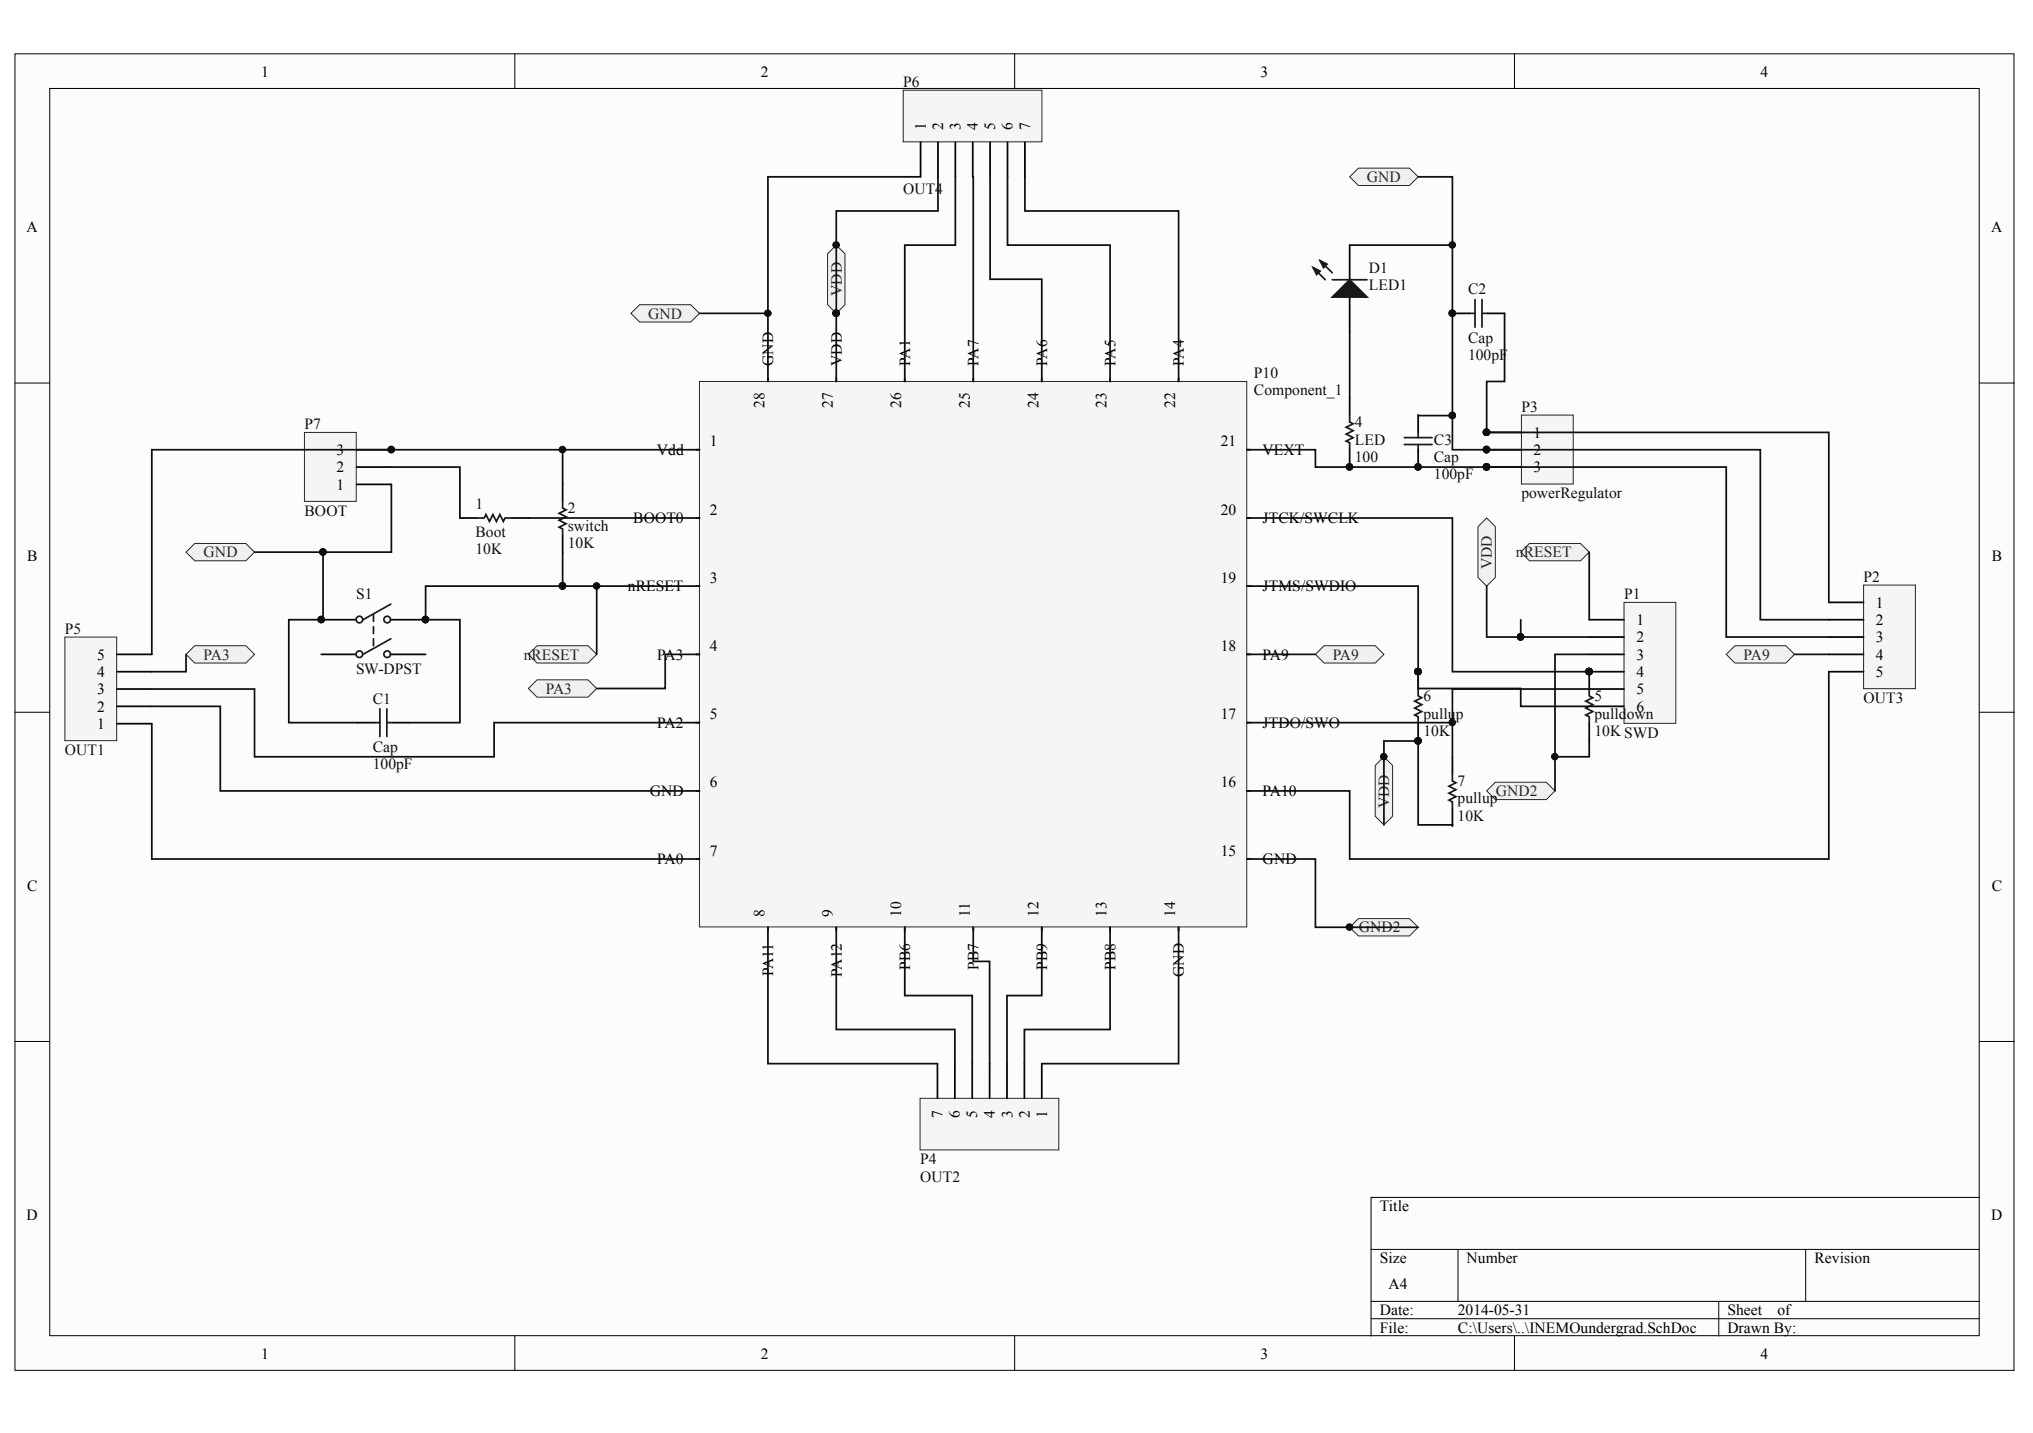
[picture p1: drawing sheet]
<svg xmlns="http://www.w3.org/2000/svg" width="287mm" height="202mm" viewBox="0 0 287 202" stroke-linecap="round" stroke-linejoin="round" font-family="sans-serif">
<defs><g id="words">
<g font-size="2.2">
<text x="36.8" y="10.8">1</text>
<text x="107.3" y="10.8">2</text>
<text x="177.8" y="10.8">3</text>
<text x="248.4" y="10.8">4</text>
<text x="130.6" y="18.4" transform="rotate(-90 130.6 18.4)">1</text>
<text x="133.1" y="18.4" transform="rotate(-90 133.1 18.4)">2</text>
<text x="135.5" y="18.4" transform="rotate(-90 135.5 18.4)">3</text>
<text x="138" y="18.4" transform="rotate(-90 138 18.4)">4</text>
<text x="140.4" y="18.4" transform="rotate(-90 140.4 18.4)">5</text>
<text x="142.9" y="18.4" transform="rotate(-90 142.9 18.4)">6</text>
<text x="145.3" y="18.4" transform="rotate(-90 145.3 18.4)">7</text>
<text x="3.8" y="32.8">A</text>
<text x="280.9" y="32.8">A</text>
<text x="109.1" y="51.6" transform="rotate(-90 109.1 51.6)">GND</text>
<text x="118.7" y="51.6" transform="rotate(-90 118.7 51.6)">VDD</text>
<text x="128.4" y="51.6" transform="rotate(-90 128.4 51.6)">PA1</text>
<text x="138" y="51.6" transform="rotate(-90 138 51.6)">PA7</text>
<text x="147.7" y="51.6" transform="rotate(-90 147.7 51.6)">PA6</text>
<text x="157.3" y="51.6" transform="rotate(-90 157.3 51.6)">PA5</text>
<text x="167" y="51.6" transform="rotate(-90 167 51.6)">PA4</text>
<text x="107.8" y="57.5" transform="rotate(-90 107.8 57.5)">28</text>
<text x="117.5" y="57.5" transform="rotate(-90 117.5 57.5)">27</text>
<text x="127.1" y="57.5" transform="rotate(-90 127.1 57.5)">26</text>
<text x="136.8" y="57.5" transform="rotate(-90 136.8 57.5)">25</text>
<text x="146.5" y="57.5" transform="rotate(-90 146.5 57.5)">24</text>
<text x="156.1" y="57.5" transform="rotate(-90 156.1 57.5)">23</text>
<text x="165.8" y="57.5" transform="rotate(-90 165.8 57.5)">22</text>
<text x="47.5" y="64.2">3</text>
<text x="92.7" y="64.2">Vdd</text>
<text x="100.2" y="63">1</text>
<text x="172.2" y="63">21</text>
<text x="178.1" y="64.2">VEXT</text>
<text x="216.4" y="61.7">1</text>
<text x="216.4" y="64.2">2</text>
<text x="47.5" y="69.1">1</text>
<text x="47.5" y="66.6">2</text>
<text x="216.4" y="66.6">3</text>
<text x="89.3" y="73.8">BOOT0</text>
<text x="100.2" y="72.6">2</text>
<text x="172.2" y="72.6">20</text>
<text x="178.1" y="73.8">JTCK/SWCLK</text>
<text x="3.8" y="79.2">B</text>
<text x="88.6" y="83.4">nRESET</text>
<text x="100.2" y="82.2">3</text>
<text x="172.2" y="82.2">19</text>
<text x="178.1" y="83.4">JTMS/SWDIO</text>
<text x="281" y="79.2">B</text>
<text x="230.8" y="88.2">1</text>
<text x="264.6" y="85.7">1</text>
<text x="264.6" y="88.2">2</text>
<text x="13.7" y="95.5">4</text>
<text x="13.7" y="93">5</text>
<text x="92.7" y="93">PA3</text>
<text x="100.2" y="91.8">4</text>
<text x="172.2" y="91.8">18</text>
<text x="178.1" y="93">PA9</text>
<text x="230.8" y="90.6">2</text>
<text x="230.8" y="93">3</text>
<text x="230.8" y="95.5">4</text>
<text x="264.6" y="90.6">3</text>
<text x="264.6" y="93">4</text>
<text x="264.6" y="95.5">5</text>
<text x="13.7" y="100.4">2</text>
<text x="13.7" y="97.9">3</text>
<text x="100.2" y="101.4">5</text>
<text x="172.2" y="101.4">17</text>
<text x="230.8" y="97.9">5</text>
<text x="230.8" y="100.4">6</text>
<text x="13.7" y="102.8">1</text>
<text x="92.7" y="102.7">PA2</text>
<text x="178.1" y="102.7">JTDO/SWO</text>
<text x="91.7" y="112.3">GND</text>
<text x="100.2" y="111.1">6</text>
<text x="172.2" y="111.1">16</text>
<text x="178.1" y="112.3">PA10</text>
<text x="3.8" y="125.7">C</text>
<text x="92.7" y="121.9">PA0</text>
<text x="100.2" y="120.7">7</text>
<text x="172.2" y="120.7">15</text>
<text x="178.1" y="121.9">GND</text>
<text x="281" y="125.7">C</text>
<text x="107.8" y="129.3" transform="rotate(-90 107.8 129.3)">8</text>
<text x="117.5" y="129.3" transform="rotate(-90 117.5 129.3)">9</text>
<text x="127.1" y="129.3" transform="rotate(-90 127.1 129.3)">10</text>
<text x="136.8" y="129.3" transform="rotate(-90 136.8 129.3)">11</text>
<text x="146.5" y="129.3" transform="rotate(-90 146.5 129.3)">12</text>
<text x="156.1" y="129.3" transform="rotate(-90 156.1 129.3)">13</text>
<text x="165.8" y="129.3" transform="rotate(-90 165.8 129.3)">14</text>
<text x="109.1" y="137.7" transform="rotate(-90 109.1 137.7)">PA11</text>
<text x="118.7" y="137.8" transform="rotate(-90 118.7 137.8)">PA12</text>
<text x="128.4" y="136.8" transform="rotate(-90 128.4 136.8)">PB6</text>
<text x="138" y="136.8" transform="rotate(-90 138 136.8)">P</text>
<text x="138" y="135.6" transform="rotate(-90 138 135.6)">B7</text>
<text x="147.7" y="136.8" transform="rotate(-90 147.7 136.8)">PB9</text>
<text x="157.3" y="136.8" transform="rotate(-90 157.3 136.8)">PB8</text>
<text x="167" y="137.8" transform="rotate(-90 167 137.8)">GND</text>
<text x="133" y="157.7" transform="rotate(-90 133 157.7)">7</text>
<text x="135.4" y="157.7" transform="rotate(-90 135.4 157.7)">6</text>
<text x="137.9" y="157.7" transform="rotate(-90 137.9 157.7)">5</text>
<text x="140.4" y="157.7" transform="rotate(-90 140.4 157.7)">4</text>
<text x="142.8" y="157.7" transform="rotate(-90 142.8 157.7)">3</text>
<text x="145.3" y="157.7" transform="rotate(-90 145.3 157.7)">2</text>
<text x="147.7" y="157.7" transform="rotate(-90 147.7 157.7)">1</text>
<text x="3.8" y="172.1">D</text>
<text x="194.6" y="170.9">Title</text>
<text x="280.9" y="172.1">D</text>
<text x="194.6" y="178.2">Size</text>
<text x="206.9" y="178.2">Number</text>
<text x="256" y="178.2">Revision</text>
<text x="194.6" y="185.5">Date:</text>
<text x="195.9" y="181.9">A4</text>
<text x="205.7" y="185.5">2014-05-31</text>
<text x="243.7" y="185.5">Sheet</text>
<text x="250.8" y="185.5">of</text>
<text x="36.8" y="191.7">1</text>
<text x="107.3" y="191.7">2</text>
<text x="177.8" y="191.7">3</text>
<text x="194.6" y="188">File:</text>
<text x="205.7" y="188">C:\Users\..\INEMOundergrad.SchDoc</text>
<text x="243.7" y="188">Drawn By:</text>
<text x="248.4" y="191.7">4</text>
</g>
<g font-size="2.2" fill="#0e0e0e">
<text x="127.4" y="12.2">P6</text>
<text x="127.4" y="27.4">OUT4</text>
<text x="193.1" y="38.5">D1</text>
<text x="193.1" y="40.9">LED1</text>
<text x="207.1" y="41.5">C2</text>
<text x="176.9" y="53.3">P10</text>
<text x="207.1" y="50.8">100pF</text>
<text x="207.1" y="48.4">Cap</text>
<text x="176.9" y="55.8">Component_1</text>
<text x="214.6" y="58.1">P3</text>
<text x="43" y="60.5">P7</text>
<text x="191.1" y="65.2">100</text>
<text x="191.1" y="60.3">4</text>
<text x="191.1" y="62.7">LED</text>
<text x="202.3" y="62.7">C3</text>
<text x="202.3" y="65.2">Cap</text>
<text x="67.1" y="71.9">1</text>
<text x="202.3" y="67.6">100pF</text>
<text x="214.6" y="70.3">powerRegulator</text>
<text x="43" y="72.7">BOOT</text>
<text x="67.1" y="75.8">Boot</text>
<text x="80.1" y="77.3">10K</text>
<text x="80.1" y="72.4">2</text>
<text x="80.1" y="74.9">switch</text>
<text x="67.1" y="78.2">10K</text>
<text x="262.9" y="82.1">P2</text>
<text x="9.2" y="89.4">P5</text>
<text x="50.2" y="84.5">S1</text>
<text x="229.1" y="84.5">P1</text>
<text x="50.2" y="95">SW-DPST</text>
<text x="52.6" y="99.2">C1</text>
<text x="200.8" y="98.9">6</text>
<text x="200.8" y="101.4">pullup</text>
<text x="224.9" y="98.9">5</text>
<text x="224.9" y="101.4">pulldown</text>
<text x="262.9" y="99.2">OUT3</text>
<text x="9.2" y="106.5">OUT1</text>
<text x="52.6" y="106.1">Cap</text>
<text x="200.8" y="103.8">10K</text>
<text x="224.9" y="103.8">10KSWD</text>
<text x="52.6" y="108.5">100pF</text>
<text x="205.6" y="110.9">7</text>
<text x="205.6" y="113.3">pullup</text>
<text x="205.6" y="115.8">10K</text>
<text x="129.8" y="164.2">P4</text>
<text x="129.8" y="166.7">OUT2</text>
</g>
<g font-size="2.2" fill="#262626">
<text x="192.8" y="25.7">GND</text>
<text x="118.7" y="41.7" transform="rotate(-90 118.7 41.7)">VDD</text>
<text x="91.5" y="44.9">GND</text>
<text x="28.7" y="78.6">GND</text>
<text x="210.4" y="80.3" transform="rotate(-90 210.4 80.3)">VDD</text>
<text x="213.9" y="78.6">nRESET</text>
<text x="28.7" y="93">PA3</text>
<text x="73.9" y="93">nRESET</text>
<text x="188" y="93">PA9</text>
<text x="246" y="93">PA9</text>
<text x="77" y="97.9">PA3</text>
<text x="196" y="114" transform="rotate(-90 196 114)">VDD</text>
<text x="211" y="112.3">GND2</text>
<text x="191.7" y="131.5">GND2</text>
</g>
</g></defs>
<g fill="#fcfcfc" stroke="#000" stroke-width=".14">
<path d="M2.1 7.6h282v185.7h-282z"/>
<path d="M7 12.5h272.2v175.9h-272.2z"/>
</g>
<g fill="none" stroke="#000" stroke-width=".14">
<path d="M72.6 7.6v4.9M143.1 7.6v4.9M213.7 7.6v4.9M2.1 54h4.9M279.3 54h4.9M2.1 100.5h4.9M279.3 100.5h4.9M2.1 146.9h4.9M279.3 146.9h4.9M193.4 176.2h85.9M205.7 176.2v7.4M254.7 176.2v7.4"/>
<path d="M279.3 168.9h-85.9v19.6M72.6 188.5v4.9M143.1 188.5v4.9M193.4 183.6h85.9M193.4 186h85.9M213.7 188.5v4.9M242.5 183.6v4.9"/>
</g>
<path d="M98.7 53.8h77.2v77h-77.2z" fill="#f5f5f5" stroke="#262626" stroke-width=".14"/>
<g fill="none" stroke="#000" stroke-width=".25">
<path d="M108.3 53.3v.5M118 53.3v.5M127.6 53.3v.5M137.3 53.3v.5M147 53.3v.5M156.6 53.3v.5M166.3 53.3v.5M98.2 63.4h.5M98.2 73.1h.5M175.9 63.4h.5M175.9 73.1h.5M98.2 82.7h.5"/>
<path d="M98.2 92.3h.5M175.9 82.7h.5M175.9 92.3h.5M98.2 101.9h.5M98.2 111.6h.5M175.9 101.9h.5M175.9 111.6h.5M98.2 121.2h.5M108.3 130.8v.5M118 130.8v.5M127.6 130.8v.5M137.3 130.8v.5"/>
<path d="M147 130.8v.5M156.6 130.8v.5M166.3 130.8v.5M175.9 121.2h.5"/>
</g>
<path d="M42.9 61h7.4v9.7h-7.4z" fill="#f5f5f5" stroke="#262626" stroke-width=".14"/>
<g fill="none" stroke="#000" stroke-width=".25">
<path d="M50.3 68.3h4.9M50.3 65.9h4.9M50.3 63.4h4.9M64.9 73.1h2.4M72.2 73.1h2.5M79.4 68.3v2.4M79.4 75.6v2.4M45.3 87.4h4.9M45.3 92.3h4.9M55.1 87.4h4.9M55.1 92.3h4.9M50.4 101.9h2.5"/>
<path d="M55.3 101.9h2.5"/>
</g>
<g fill="#0e0e0e" stroke="#0e0e0e" stroke-width=".14">
<circle cx="55.2" cy="63.4" r=".47"/>
<circle cx="45.3" cy="87.4" r=".47"/>
<circle cx="60" cy="87.4" r=".47"/>
<circle cx="79.3" cy="82.7" r=".47"/>
<circle cx="79.3" cy="63.4" r=".47"/>
</g>
<g fill="none" stroke="#1c1c1c" stroke-width=".25">
<path d="M67.3 73.1h1l.3-.5 .4 1 .5-1 .5 1 .5-1 .5 1 .3-.5h.9M79.4 70.7v1l.5 .2-1 .5 1 .5-1 .5 1 .5-1 .5 .5 .2v1M52.7 86.7v1M52.7 88.4v1M52.7 90.1v1M53.6 100v3.9M54.6 100v3.9M55.1 90.1l-3.9 2.2M55.1 85.2l-3.9 2.2M52.9 101.9h.7M54.6 101.9h.7"/>
<circle cx="50.7" cy="92.3" r=".47"/>
<circle cx="50.7" cy="87.4" r=".47"/>
<circle cx="54.6" cy="92.3" r=".47"/>
<circle cx="54.6" cy="87.4" r=".47"/>
</g>
<path d="M55.2 65.9h9.7v7.2M74.7 73.1h24M79.4 63.4v4.9M79.4 82.7h19.3" fill="none" stroke="#0e0e0e" stroke-width=".25"/>
<path d="M214.6 58.6h7.3v9.7h-7.3z" fill="#f5f5f5" stroke="#262626" stroke-width=".14"/>
<path d="M190.4 34.6v4.9M190.4 41.9v4.9M190.4 56.1v2.5M200.1 58.6v2.4M204.9 44.2h2.5M209.8 44.2h2.5M190.4 63.4v2.5M200.1 63.4v2.5M209.7 61h4.9M209.7 63.4h4.9M209.7 65.9h4.9" fill="none" stroke="#000" stroke-width=".25"/>
<g fill="#0e0e0e" stroke="#0e0e0e" stroke-width=".14">
<circle cx="209.7" cy="61" r=".47"/>
<circle cx="209.7" cy="63.4" r=".47"/>
<circle cx="209.7" cy="65.9" r=".47"/>
<circle cx="200" cy="65.9" r=".47"/>
<circle cx="204.9" cy="44.2" r=".47"/>
<circle cx="190.4" cy="65.9" r=".47"/>
<circle cx="204.9" cy="34.6" r=".47"/>
</g>
<path d="M190.4 34.6h14.5M190.4 46.8v9.3M212.3 44.2v9.6h-2.6v7.2M175.9 63.4h9.7v2.5h24.1" fill="none" stroke="#0e0e0e" stroke-width=".25"/>
<path d="M185.3 37.8l1.7 1.7M186.2 36.8l1.8 1.7M188 39.5h4.9M190.4 58.6v.9l.5 .3-1 .5 1 .5-1 .4 1 .5-1 .5 .5 .3v.9M207.4 44.2h.7M208.1 42.2v4M209.1 42.2v4M209.1 44.2h.7M198.1 61.7h3.9M198.1 62.7h3.9M200.1 61v.7M200.1 62.7v.7" fill="none" stroke="#1c1c1c" stroke-width=".25"/>
<g fill="#1c1c1c" stroke="#1c1c1c" stroke-width=".25">
<path d="M188 41.9l2.4-2.4 2.5 2.4z"/>
<path d="M186.2 36.8l1 .5-.5 .5z"/>
<path d="M185.3 37.8l.9 .4-.5 .5z"/>
</g>
<path d="M229.1 85h7.3v17h-7.3z" fill="#f5f5f5" stroke="#262626" stroke-width=".14"/>
<path d="M224.2 87.4h4.9M224.2 89.9h4.9M224.2 92.3h4.9M224.2 94.8h4.9M224.2 97.2h4.9M224.2 99.6h4.9" fill="none" stroke="#000" stroke-width=".25"/>
<circle cx="224.2" cy="94.7" r=".47" fill="#0e0e0e" stroke="#0e0e0e" stroke-width=".14"/>
<path d="M116.8 35.8l1.2-1.2 1.2 1.2v7.2l-1.2 1.2-1.2-1.2z" fill-rule="evenodd" fill="#f0f0f0" stroke="#262626" stroke-width=".14"/>
<g fill="#0e0e0e" stroke="#0e0e0e" stroke-width=".14">
<circle cx="118" cy="44.2" r=".47"/>
<circle cx="118" cy="34.6" r=".47"/>
</g>
<path d="M208.5 74.3l1.2-1.2 1.3 1.2v7.2l-1.3 1.2-1.2-1.2z" fill-rule="evenodd" fill="#f0f0f0" stroke="#262626" stroke-width=".14"/>
<path d="M118 44.2v9.6" fill="none" stroke="#0e0e0e" stroke-width=".25"/>
<circle cx="118" cy="44.2" r=".47" fill="#0e0e0e" stroke="#0e0e0e" stroke-width=".14"/>
<path d="M74.5 92.3l1.3-1.2h7.2l1.2 1.2-1.2 1.2h-7.2z" fill-rule="evenodd" fill="#f0f0f0" stroke="#262626" stroke-width=".14"/>
<path d="M84.2 82.7v9.6" fill="none" stroke="#0e0e0e" stroke-width=".25"/>
<circle cx="84.2" cy="82.7" r=".47" fill="#0e0e0e" stroke="#0e0e0e" stroke-width=".14"/>
<path d="M214.5 77.9l1.3-1.2h7.2l1.2 1.2-1.2 1.2h-7.2z" fill-rule="evenodd" fill="#f0f0f0" stroke="#262626" stroke-width=".14"/>
<path d="M224.2 77.9v9.5" fill="none" stroke="#0e0e0e" stroke-width=".25"/>
<g fill="#f0f0f0" stroke="#262626" stroke-width=".14">
<path d="M209.7 111.6l1.3-1.3h7.1l1.3 1.3-1.3 1.2h-7.1z" fill-rule="evenodd"/>
<path d="M190.4 24.9l1.2-1.2h7.2l1.3 1.2-1.3 1.3h-7.2z" fill-rule="evenodd"/>
</g>
<path d="M200.1 24.9h4.8v33.7h-4.8M204.9 58.6v4.8h4.8" fill="none" stroke="#0e0e0e" stroke-width=".25"/>
<g fill="#0e0e0e" stroke="#0e0e0e" stroke-width=".14">
<circle cx="204.9" cy="58.6" r=".47"/>
<circle cx="209.7" cy="63.4" r=".47"/>
</g>
<path d="M26.2 77.9l1.3-1.2h7.2l1.2 1.2-1.2 1.2h-7.2z" fill-rule="evenodd" fill="#f0f0f0" stroke="#262626" stroke-width=".14"/>
<path d="M35.9 77.9h9.7v9.5M55.2 68.3v9.6h-9.6" fill="none" stroke="#0e0e0e" stroke-width=".25"/>
<g fill="#0e0e0e" stroke="#0e0e0e" stroke-width=".14">
<circle cx="45.6" cy="77.9" r=".47"/>
<circle cx="224.2" cy="94.7" r=".47"/>
<circle cx="200" cy="94.7" r=".47"/>
<circle cx="200" cy="104.5" r=".47"/>
</g>
<path d="M200.1 94.8v2.4M224.2 94.8v2.4M200.1 102.1v2.4M204.9 106.8v2.4M204.9 114.1v2.4M224.2 102.1v2.4" fill="none" stroke="#000" stroke-width=".25"/>
<path d="M200.1 97.2v1l.5 .2-1 .5 1 .5-1 .5 1 .5-1 .5 .5 .2v1M224.2 97.2v1l.5 .2-1 .5 1 .5-1 .5 1 .5-1 .5 .5 .2v1M204.9 109.2v1l.5 .2-1 .5 1 .5-1 .5 1 .5-1 .5 .5 .2v1" fill="none" stroke="#1c1c1c" stroke-width=".25"/>
<path d="M262.9 82.5h7.3v14.6h-7.3z" fill="#f5f5f5" stroke="#262626" stroke-width=".14"/>
<path d="M258 85h4.9M258 87.4h4.9M258 89.9h4.9M258 92.3h4.9M258 94.8h4.9" fill="none" stroke="#000" stroke-width=".25"/>
<path d="M258 94.8v26.4h-67.6v-9.6h-14.5" fill="none" stroke="#0e0e0e" stroke-width=".25"/>
<g fill="#f0f0f0" stroke="#262626" stroke-width=".14">
<path d="M185.6 92.3l1.2-1.2h7.2l1.2 1.2-1.2 1.2h-7.2z" fill-rule="evenodd"/>
<path d="M243.5 92.3l1.3-1.2h7.1l1.3 1.2-1.3 1.2h-7.1z" fill-rule="evenodd"/>
</g>
<path d="M209.7 65.9h33.8v24h14.5M209.7 63.4h38.6v24h9.7M209.7 61h48.3v24M175.9 92.3h9.7M253.2 92.3h4.8" fill="none" stroke="#0e0e0e" stroke-width=".25"/>
<g fill="#0e0e0e" stroke="#0e0e0e" stroke-width=".14">
<circle cx="209.7" cy="65.9" r=".47"/>
<circle cx="209.7" cy="63.4" r=".47"/>
<circle cx="209.7" cy="61" r=".47"/>
</g>
<path d="M129.8 154.9h19.6v7.3h-19.6z" fill="#f5f5f5" stroke="#262626" stroke-width=".14"/>
<path d="M132.3 150v4.9M134.7 150v4.9M137.2 150v4.9M139.6 150v4.9M142.1 150v4.9M144.5 150v4.9M147 150v4.9" fill="none" stroke="#000" stroke-width=".25"/>
<path d="M108.3 130.8v19.2h24M118 130.8v14.4h16.7v4.8M127.6 130.8v9.6h9.6v9.6M137.3 130.8v4.8h2.3v14.4M147 130.8v9.6h-4.9v9.6M156.6 130.8v14.4h-12.1v4.8M166.3 130.8v19.2h-19.3" fill="none" stroke="#0e0e0e" stroke-width=".25"/>
<path d="M9.2 89.9h7.3v14.6h-7.3z" fill="#f5f5f5" stroke="#262626" stroke-width=".14"/>
<path d="M16.5 99.6h4.9M16.5 97.2h4.9M16.5 94.8h4.9M16.5 92.3h4.9M16.5 102.1h4.9" fill="none" stroke="#000" stroke-width=".25"/>
<path d="M98.7 63.4h-77.3v28.9M21.4 99.6h9.7v12h67.6M21.4 97.2h14.5v9.6h33.8v-4.9h29M21.4 102.1v19.1h77.3" fill="none" stroke="#0e0e0e" stroke-width=".25"/>
<g fill="#f0f0f0" stroke="#262626" stroke-width=".14">
<path d="M74.5 97.1l1.3-1.2h7.2l1.2 1.2-1.2 1.2h-7.2z" fill-rule="evenodd"/>
<path d="M26.2 92.3l1.3-1.2h7.2l1.2 1.2-1.2 1.2h-7.2z" fill-rule="evenodd"/>
</g>
<path d="M26.2 92.3v2.5h-4.8M98.7 92.3h-4.9v4.8h-9.6" fill="none" stroke="#0e0e0e" stroke-width=".25"/>
<path d="M127.4 12.7h19.6v7.3h-19.6z" fill="#f5f5f5" stroke="#262626" stroke-width=".14"/>
<path d="M129.9 20.1v4.8M132.3 20.1v4.8M134.8 20.1v4.8M137.2 20.1v4.8M139.7 20.1v4.8M142.1 20.1v4.8M144.6 20.1v4.8" fill="none" stroke="#000" stroke-width=".25"/>
<path d="M129.9 24.9h-21.6v28.9M132.3 24.9v4.9h-14.3v14.4M134.8 24.9v9.7h-7.2v19.2M137.2 24.9h.1v28.9M139.7 24.9v14.5h7.3v14.4M142.1 24.9v9.7h14.5v19.2M144.6 24.9v4.9h21.7v24M209.7 82.7v7.2h4.8" fill="none" stroke="#0e0e0e" stroke-width=".25"/>
<g fill="#0e0e0e" stroke="#0e0e0e" stroke-width=".14">
<circle cx="118" cy="44.2" r=".47"/>
<circle cx="214.5" cy="89.8" r=".47"/>
</g>
<path d="M194 108l1.2-1.2 1.3 1.2v7.1l-1.3 1.3-1.2-1.3z" fill-rule="evenodd" fill="#f0f0f0" stroke="#262626" stroke-width=".14"/>
<g fill="#0e0e0e" stroke="#0e0e0e" stroke-width=".14">
<circle cx="195.2" cy="106.7" r=".47"/>
<circle cx="79.3" cy="82.7" r=".47"/>
<circle cx="60" cy="87.4" r=".47"/>
</g>
<path d="M79.4 78v4.7h-19.4v4.7h4.9v14.5h-7.1M45.6 87.4h-4.9v14.5h9.7" fill="none" stroke="#0e0e0e" stroke-width=".25"/>
<path d="M89 44.2l1.2-1.2h7.2l1.3 1.2-1.3 1.2h-7.2z" fill-rule="evenodd" fill="#f0f0f0" stroke="#262626" stroke-width=".14"/>
<path d="M98.7 44.2h9.6M175.9 73.1h29v21.7h19.3M175.9 82.7h24.2v14.4h14.4v2.5h9.7M214.5 87.4v2.5h9.7M224.2 92.3h-4.8v19.3M224.2 97.2h-19.3v9.6M175.9 101.9h29M195.2 116.4v-11.9h4.9v11.9h4.8v.1M224.2 104.5v2.3h-4.8" fill="none" stroke="#0e0e0e" stroke-width=".25"/>
<g fill="#0e0e0e" stroke="#0e0e0e" stroke-width=".14">
<circle cx="108.3" cy="44.2" r=".47"/>
<circle cx="214.5" cy="89.8" r=".47"/>
<circle cx="224.2" cy="94.7" r=".47"/>
<circle cx="219.3" cy="106.7" r=".47"/>
<circle cx="200" cy="104.5" r=".47"/>
<circle cx="200" cy="94.7" r=".47"/>
<circle cx="204.9" cy="101.9" r=".47"/>
</g>
<path d="M190.4 130.8l1.2-1.2h7.2l1.3 1.2-1.3 1.2h-7.2z" fill-rule="evenodd" fill="#f0f0f0" stroke="#262626" stroke-width=".14"/>
<circle cx="190.4" cy="130.8" r=".47" fill="#0e0e0e" stroke="#0e0e0e" stroke-width=".14"/>
<path d="M175.9 121.2h9.7v9.6h14.5" fill="none" stroke="#0e0e0e" stroke-width=".25"/>
<use href="#words"/>
</svg>
